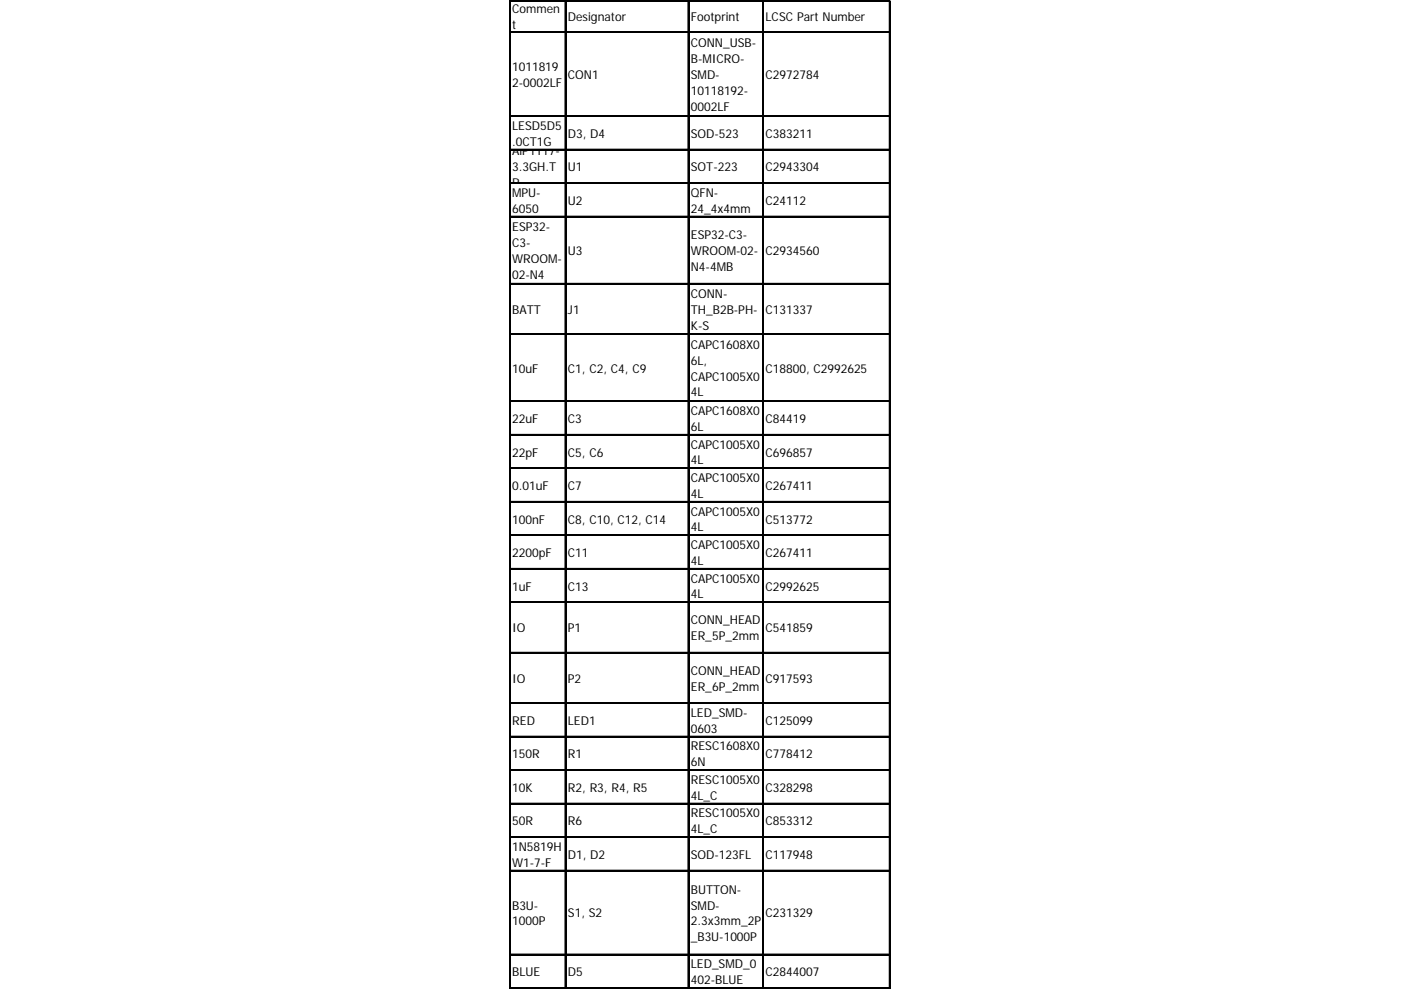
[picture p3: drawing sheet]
<svg xmlns="http://www.w3.org/2000/svg" width="297mm" height="210mm" viewBox="0 0 297 210" stroke-linecap="round" stroke-linejoin="round" font-family="sans-serif">
<defs><g id="words">
<g font-size="2.6">
<text x="108.6" y="2.8">Commen</text>
<text x="120.4" y="4.5">Designator</text>
<text x="146.5" y="4.5">Footprint</text>
<text x="162.3" y="4.5">LCSC Part Number</text>
<text x="108.6" y="6.2">t</text>
<text x="146.5" y="10">CONN_USB-</text>
<text x="108.6" y="15.1">1011819</text>
<text x="120.4" y="16.8">CON1</text>
<text x="146.5" y="13.4">B-MICRO-</text>
<text x="146.5" y="16.8">SMD-</text>
<text x="162.3" y="16.8">C2972784</text>
<text x="108.6" y="18.4">2-0002LF</text>
<text x="146.5" y="20.1">10118192-</text>
<text x="146.5" y="23.5">0002LF</text>
<text x="108.6" y="27.5">LESD5D5</text>
<text x="120.4" y="29.2">D3, D4</text>
<text x="146.5" y="29.2">SOD-523</text>
<text x="162.3" y="29.2">C383211</text>
<text x="108.6" y="30.9">.0CT1G</text>
<text x="108.6" y="33">AiP1117-</text>
<text x="108.6" y="36.3">3.3GH.T</text>
<text x="108.6" y="39.7">R</text>
<text x="108.6" y="41.8">MPU-</text>
<text x="120.4" y="36.3">U1</text>
<text x="146.5" y="36.3">SOT-223</text>
<text x="146.5" y="41.8">QFN-</text>
<text x="162.3" y="36.3">C2943304</text>
<text x="108.6" y="45.1">6050</text>
<text x="120.4" y="43.4">U2</text>
<text x="146.5" y="45.1">24_4x4mm</text>
<text x="162.3" y="43.4">C24112</text>
<text x="108.6" y="49">ESP32-</text>
<text x="108.6" y="52.4">C3-</text>
<text x="146.5" y="50.7">ESP32-C3-</text>
<text x="108.6" y="55.8">WROOM-</text>
<text x="108.6" y="59.1">02-N4</text>
<text x="120.4" y="54.1">U3</text>
<text x="146.5" y="54.1">WROOM-02-</text>
<text x="146.5" y="57.5">N4-4MB</text>
<text x="162.3" y="54.1">C2934560</text>
<text x="146.5" y="63.2">CONN-</text>
<text x="108.6" y="66.5">BATT</text>
<text x="120.4" y="66.5">J1</text>
<text x="146.5" y="66.5">TH_B2B-PH-</text>
<text x="146.5" y="69.9">K-S</text>
<text x="162.3" y="66.5">C131337</text>
<text x="146.5" y="74">CAPC1608X0</text>
<text x="146.5" y="77.3">6L,</text>
<text x="108.6" y="79">10uF</text>
<text x="120.4" y="79">C1, C2, C4, C9</text>
<text x="146.5" y="80.7">CAPC1005X0</text>
<text x="162.3" y="79">C18800, C2992625</text>
<text x="108.6" y="89.7">22uF</text>
<text x="120.4" y="89.7">C3</text>
<text x="146.5" y="84.1">4L</text>
<text x="146.5" y="88">CAPC1608X0</text>
<text x="162.3" y="89.7">C84419</text>
<text x="146.5" y="91.4">6L</text>
<text x="146.5" y="95.1">CAPC1005X0</text>
<text x="108.6" y="96.8">22pF</text>
<text x="120.4" y="96.8">C5, C6</text>
<text x="146.5" y="98.5">4L</text>
<text x="162.3" y="96.8">C696857</text>
<text x="108.6" y="103.9">0.01uF</text>
<text x="120.4" y="103.9">C7</text>
<text x="146.5" y="102.2">CAPC1005X0</text>
<text x="146.5" y="105.6">4L</text>
<text x="162.3" y="103.9">C267411</text>
<text x="108.6" y="111">100nF</text>
<text x="120.4" y="111">C8, C10, C12, C14</text>
<text x="146.5" y="109.3">CAPC1005X0</text>
<text x="146.5" y="112.7">4L</text>
<text x="162.3" y="111">C513772</text>
<text x="108.6" y="118.1">2200pF</text>
<text x="120.4" y="118.1">C11</text>
<text x="146.5" y="116.4">CAPC1005X0</text>
<text x="146.5" y="119.8">4L</text>
<text x="162.3" y="118.1">C267411</text>
<text x="108.6" y="125.2">1uF</text>
<text x="120.4" y="125.2">C13</text>
<text x="146.5" y="123.5">CAPC1005X0</text>
<text x="162.3" y="125.2">C2992625</text>
<text x="146.5" y="126.9">4L</text>
<text x="108.6" y="134.1">IO</text>
<text x="120.4" y="134.1">P1</text>
<text x="146.5" y="132.4">CONN_HEAD</text>
<text x="146.5" y="135.8">ER_5P_2mm</text>
<text x="162.3" y="134.1">C541859</text>
<text x="146.5" y="143.1">CONN_HEAD</text>
<text x="108.6" y="144.8">IO</text>
<text x="120.4" y="144.8">P2</text>
<text x="146.5" y="146.5">ER_6P_2mm</text>
<text x="162.3" y="144.8">C917593</text>
<text x="108.6" y="153.7">RED</text>
<text x="120.4" y="153.7">LED1</text>
<text x="146.5" y="152">LED_SMD-</text>
<text x="146.5" y="155.4">0603</text>
<text x="162.3" y="153.7">C125099</text>
<text x="108.6" y="160.8">150R</text>
<text x="120.4" y="160.8">R1</text>
<text x="146.5" y="159.1">RESC1608X0</text>
<text x="162.3" y="160.8">C778412</text>
<text x="108.6" y="167.9">10K</text>
<text x="120.4" y="167.9">R2, R3, R4, R5</text>
<text x="146.5" y="162.5">6N</text>
<text x="146.5" y="166.2">RESC1005X0</text>
<text x="162.3" y="167.9">C328298</text>
<text x="146.5" y="169.6">4L_C</text>
<text x="146.5" y="173.3">RESC1005X0</text>
<text x="108.6" y="175">50R</text>
<text x="120.4" y="175">R6</text>
<text x="146.5" y="176.7">4L_C</text>
<text x="162.3" y="175">C853312</text>
<text x="108.6" y="180.4">1N5819H</text>
<text x="108.6" y="183.8">W1-7-F</text>
<text x="120.4" y="182.1">D1, D2</text>
<text x="146.5" y="182.1">SOD-123FL</text>
<text x="162.3" y="182.1">C117948</text>
<text x="146.5" y="189.5">BUTTON-</text>
<text x="108.6" y="192.8">B3U-</text>
<text x="108.6" y="196.2">1000P</text>
<text x="120.4" y="194.5">S1, S2</text>
<text x="146.5" y="192.8">SMD-</text>
<text x="146.5" y="196.2">2.3x3mm_2P</text>
<text x="162.3" y="194.5">C231329</text>
<text x="146.5" y="199.6">_B3U-1000P</text>
<text x="108.6" y="207">BLUE</text>
<text x="120.4" y="207">D5</text>
<text x="146.5" y="205.3">LED_SMD_0</text>
<text x="146.5" y="208.7">402-BLUE</text>
<text x="162.3" y="207">C2844007</text>
</g>
</g></defs>
<g fill="none" stroke="#000" stroke-width=".21">
<path d="M108 0v209.6M108.2 0h80.6M108.2 6.7h80.6M119.8 .3v209.3M145.9 .3v209.3M161.7 .3v209.3M188.5 .3v209.3M108.2 24.5h80.6M108.2 31.6h80.6M108.2 38.7h80.6M108.2 45.8h80.6M108.2 60.1h80.6"/>
<path d="M108.2 70.8h80.6M108.2 85h80.6M108.2 92.1h80.6M108.2 99.2h80.6M108.2 106.3h80.6M108.2 113.4h80.6M108.2 120.5h80.6M108.2 127.6h80.6M108.2 138.3h80.6M108.2 149h80.6M108.2 156.1h80.6M108.2 163.2h80.6"/>
<path d="M108.2 170.3h80.6M108.2 177.4h80.6M108.2 184.5h80.6M108.2 202.3h80.6M108.2 209.4h80.6"/>
</g>
<g fill="none" stroke="#000" stroke-width=".25">
<path d="M108.1 0v209.6M108.2 .1h80.6M108.2 6.9h80.6M119.9 .3v209.3M146 .3v209.3M161.8 .3v209.3M188.7 .3v209.3M108.2 24.6h80.6M108.2 31.7h80.6M108.2 38.9h80.6M108.2 46h80.6M108.2 60.2h80.6"/>
<path d="M108.2 70.9h80.6M108.2 85.1h80.6M108.2 92.2h80.6M108.2 99.3h80.6M108.2 106.4h80.6M108.2 113.5h80.6M108.2 120.6h80.6M108.2 127.7h80.6M108.2 138.4h80.6M108.2 149.1h80.6M108.2 156.2h80.6M108.2 163.3h80.6"/>
<path d="M108.2 170.4h80.6M108.2 177.5h80.6M108.2 184.6h80.6M108.2 202.4h80.6M108.2 209.5h80.6"/>
</g>
<use href="#words"/>
</svg>
